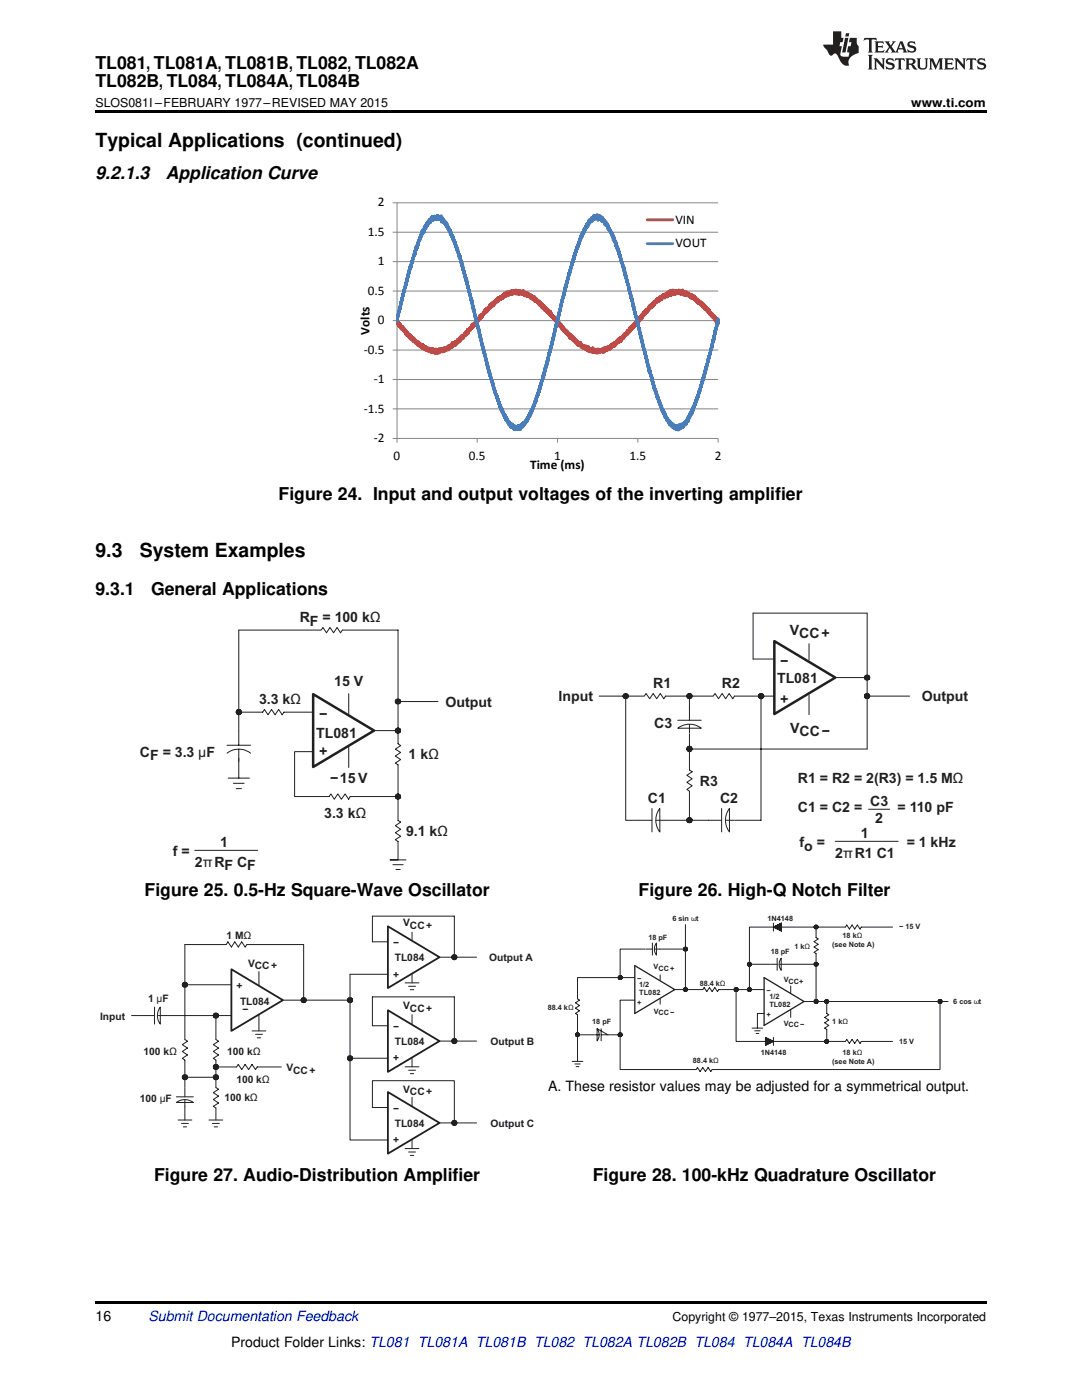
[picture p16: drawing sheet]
<svg xmlns="http://www.w3.org/2000/svg" width="216mm" height="279mm" viewBox="0 0 216 279" stroke-linecap="round" stroke-linejoin="round" font-family="sans-serif">
<defs><g id="words">
<g font-size="3.9">
<text x="19" y="29.3">Typical Applications (continued)</text>
<text x="19" y="111.1">9.3</text>
<text x="27.9" y="111.1">System Examples</text>
</g>
<g font-size="3.5">
<text x="19" y="13.8">TL081, TL081A, TL081B, TL082, TL082A</text>
<text x="19" y="17.3">TL082B, TL084, TL084A, TL084B</text>
<text x="19" y="35.6">9.2.1.3</text>
<text x="33.1" y="35.6">Application Curve</text>
<text x="55.6" y="99.8">Figure 24. Input and output voltages of the inverting amplifier</text>
<text x="19" y="118.8">9.3.1</text>
<text x="30.1" y="118.8">General Applications</text>
<text x="28.9" y="178.7">Figure 25. 0.5-Hz Square-Wave Oscillator</text>
<text x="127.4" y="178.7">Figure 26. High-Q Notch Filter</text>
<text x="30.8" y="235.7">Figure 27. Audio-Distribution Amplifier</text>
<text x="118.3" y="235.7">Figure 28. 100-kHz Quadrature Oscillator</text>
</g>
<g font-size="2.8" fill="#221f1f">
<text x="59.8" y="124.1">RF = 100 kΩ</text>
<text x="157.4" y="131" transform="rotate(-180 157.4 131)">−</text>
<text x="157.6" y="126.7">VCC+</text>
<text x="66.7" y="136.9">15 V</text>
<text x="130.3" y="137.3">R1</text>
<text x="144.1" y="137.3">R2</text>
<text x="155" y="136.3">TL081</text>
<text x="51.7" y="140.5">3.3 kΩ</text>
<text x="65.3" y="141.6" transform="rotate(-180 65.3 141.6)">−</text>
<text x="88.9" y="141">Output</text>
<text x="111.5" y="139.9">Input</text>
<text x="157.4" y="138.4" transform="rotate(-180 157.4 138.4)">+</text>
<text x="183.9" y="139.9">Output</text>
<text x="63.1" y="147.4">TL081</text>
<text x="65.3" y="148.9" transform="rotate(-180 65.3 148.9)">+</text>
<text x="130.5" y="145.2">C3</text>
<text x="157.6" y="146.3">VCC−</text>
<text x="27.9" y="151">CF = 3.3 µF</text>
<text x="81.5" y="151.6">1 kΩ</text>
<text x="65.9" y="156.3">−15 V</text>
<text x="129.3" y="160.3">C1</text>
<text x="139.7" y="156.8">R3</text>
<text x="143.7" y="160.3">C2</text>
<text x="159.2" y="156.3">R1 = R2 = 2(R3) = 1.5 MΩ</text>
<text x="173.6" y="160.8">C3</text>
<text x="64.7" y="163.2">3.3 kΩ</text>
<text x="81" y="166.9">9.1 kΩ</text>
<text x="159.2" y="162.1">C1 = C2 =</text>
<text x="171.8" y="167.2">1</text>
<text x="174.7" y="164.3">2</text>
<text x="179.1" y="162.1">= 110 pF</text>
<text x="34.5" y="170.9">f =</text>
<text x="38.9" y="173">2πRF CF</text>
<text x="44" y="169">1</text>
<text x="159.6" y="169.1">fo =</text>
<text x="166.7" y="171.2">2πR1 C1</text>
<text x="180.9" y="169.1">= 1 kHz</text>
</g>
<g font-size="2.8">
<text x="109.4" y="217.8">A. These resistor values may be adjusted for a symmetrical output.</text>
<text x="19" y="263.6">16</text>
<text x="46.1" y="268.9">Product Folder Links: TL081 TL081A TL081B TL082 TL082A TL082B TL084 TL084A TL084B</text>
</g>
<text font-size="2.8" fill="#0000c8" x="29.6" y="263.6">Submit Documentation Feedback</text>
<g font-size="2.6">
<text x="75.4" y="41.2">2</text>
<text x="73.4" y="47.1">1.5</text>
<text x="134.8" y="44.6">VIN</text>
<text x="75.4" y="53">1</text>
<text x="134.8" y="49.4">VOUT</text>
<text x="73.4" y="58.9">0.5</text>
<text x="75.4" y="64.7">0</text>
<text x="72.6" y="70.6">-0.5</text>
<text x="73.8" y="66.8" transform="rotate(-90 73.8 66.8)">Volts</text>
<text x="74.6" y="76.5">-1</text>
<text x="72.6" y="82.4">-1.5</text>
<text x="74.6" y="88.3">-2</text>
<text x="78.5" y="91.7">0</text>
<text x="93.6" y="91.7">0.5</text>
<text x="105.8" y="93.6">Time (ms)</text>
<text x="110.6" y="91.7">1</text>
<text x="125.6" y="91.7">1.5</text>
<text x="142.7" y="91.7">2</text>
</g>
<g font-size="2.5">
<text x="19" y="21.4">SLOS081I –FEBRUARY 1977–REVISED MAY 2015</text>
<text x="181.8" y="21.4">www.ti.com</text>
<text x="134.2" y="263.6">Copyright © 1977–2015, Texas Instruments Incorporated</text>
</g>
<g font-size="2" fill="#221f1f">
<text x="80.4" y="184.9">VCC+</text>
<text x="45.2" y="187.4">1 MΩ</text>
<text x="78.8" y="191.8">TL084</text>
<text x="79.6" y="187.5" transform="rotate(-180 79.6 187.5)">−</text>
<text x="97.6" y="191.8">Output A</text>
<text x="48.4" y="196.1" transform="rotate(-180 48.4 196.1)">+</text>
<text x="49.5" y="192.9">VCC+</text>
<text x="79.6" y="193.7" transform="rotate(-180 79.6 193.7)">+</text>
<text x="20" y="203.5">Input</text>
<text x="29.5" y="199.9">1 µF</text>
<text x="47.9" y="200.5">TL084</text>
<text x="48.4" y="202.3">−</text>
<text x="80.4" y="201.4">VCC+</text>
<text x="78.8" y="208.6">TL084</text>
<text x="79.6" y="204.2" transform="rotate(-180 79.6 204.2)">−</text>
<text x="97.9" y="208.6">Output B</text>
<text x="28.6" y="210.5">100 kΩ</text>
<text x="45.3" y="210.5">100 kΩ</text>
<text x="57.1" y="213.8">VCC+</text>
<text x="79.6" y="210.4" transform="rotate(-180 79.6 210.4)">+</text>
<text x="27.9" y="219.9">100 µF</text>
<text x="44.8" y="219.7">100 kΩ</text>
<text x="47.2" y="216.1">100 kΩ</text>
<text x="79.6" y="220.6" transform="rotate(-180 79.6 220.6)">−</text>
<text x="80.4" y="218.1">VCC+</text>
<text x="78.8" y="224.9">TL084</text>
<text x="79.6" y="226.8" transform="rotate(-180 79.6 226.8)">+</text>
<text x="97.9" y="224.9">Output C</text>
</g>
<g font-size="1.5" fill="#221f1f">
<text x="134.2" y="183.7">6 sin ωt</text>
<text x="153.1" y="183.7">1N4148</text>
<text x="179.4" y="185.5">− 15 V</text>
<text x="129.4" y="187.6">18 pF</text>
<text x="153.8" y="190.3">18 pF</text>
<text x="158.5" y="189.3">1 kΩ</text>
<text x="166" y="189">(see Note A)</text>
<text x="168.1" y="187.2">18 kΩ</text>
<text x="127.5" y="197">1/2</text>
<text x="128" y="194.7" transform="rotate(-180 128 194.7)">−</text>
<text x="130.4" y="193.4">VCC+</text>
<text x="139.6" y="196.7">88.4 kΩ</text>
<text x="153.8" y="197.1" transform="rotate(-180 153.8 197.1)">−</text>
<text x="156.4" y="196">VCC+</text>
<text x="109.3" y="201.5">88.4 kΩ</text>
<text x="127.6" y="198.6">TL082</text>
<text x="128" y="199.6" transform="rotate(-180 128 199.6)">+</text>
<text x="130.4" y="202.3">VCC−</text>
<text x="153.5" y="199.3">1/2</text>
<text x="153.5" y="200.9">TL082</text>
<text x="153.8" y="201.9" transform="rotate(-180 153.8 201.9)">+</text>
<text x="190.2" y="200.4">6 cos ωt</text>
<text x="118.2" y="204.4">18 pF</text>
<text x="156.4" y="204.7">VCC−</text>
<text x="166.1" y="204.4">1 kΩ</text>
<text x="179.4" y="208.4">15 V</text>
<text x="138.3" y="212.1">88.4 kΩ</text>
<text x="151.8" y="210.5">1N4148</text>
<text x="166" y="212.3">(see Note A)</text>
<text x="168.1" y="210.5">18 kΩ</text>
</g>
</g></defs>
<path d="M19.1 259.7h177.8v.5h-177.8z" fill="#000"/>
<g fill="none" stroke="#221f1f" stroke-width=".2">
<path d="M36.4 196.5h9.8M36.4 196.6h1M36.4 196.4h1M36.4 196.7h1M36.5 196.8h.9M36.5 196.3h.9M36.5 196.9h.8M36.5 196.2h.8M36.6 196.9h.6M36.6 196.1h.6M51.7 193.9v2.8M56.1 199.6h14.3"/>
<path d="M60.1 199.7h1M60.1 199.5h1M60.1 199.8h1M60.1 199.4h1M60.2 199.9h.8M60.2 199.4h.8M60.2 200h.8M60.2 199.3h.8M60.3 199.2h.6M60.6 199.6v-11.1h-11.3l-.4 .5-.7-1-.7 1-.6-1-.7 1-.7-1-.4 .5h-8.2v19l.5 .3-1 .7 1 .7-1 .6 1 .7-1 .7 .5 .4v6.5M69.3 199.7h1.1M69.3 199.5h1.1"/>
<path d="M69.4 199.8h1M69.4 199.4h1M69.4 199.9h.9M69.4 199.4h.9M69.5 200h.7M69.5 199.3h.7M69.6 199.2h.5M77.4 194.4h-7.6v33.1h7.6M77.4 188h-3.1v-5.2h16.4v8.2M80.8 196.2h2.8M81.5 196.8h1.4M81.9 197.5h.7"/>
<path d="M82.2 186v1.6M82.2 194.4v1.8M87.7 191h7.4M90.2 191.1h1M90.2 190.9h1M90.2 191.2h1M90.2 191.3h.9M90.2 190.8h.9M90.3 191.4h.7M90.3 190.7h.7M90.4 191.5h.5M90.4 190.6h.5"/>
<path d="M26.3 202.7h4.1M31.4 202.7h14.8M36.4 215h7.2M36.4 215.1h1M36.4 214.9h1M36.4 215.2h1M36.4 214.8h1M36.5 215.2h.9M36.5 214.7h.9M36.5 215.3h.8M36.5 214.6h.8M36.6 215.4h.6"/>
<path d="M36.6 214.6h.6M36.9 219.1v4.4M42.6 212.9h4.6l.3-.5 .7 1.1 .7-1.1 .7 1.1 .7-1.1 .7 1.1 .3-.6h4.8M42.6 202.8h1M42.6 202.6h1M42.6 215.1h1M42.6 214.9h1M42.6 213h1M42.6 212.8h1M42.6 202.5h1M42.6 215.2h1M42.6 214.8h1"/>
<path d="M42.6 213.1h1M42.6 202.9h.9M42.6 202.4h.9M42.6 215.2h.9M42.6 214.7h.9M42.6 213.2h.9M42.6 212.7h.9M42.7 203h.8M42.7 202.3h.8M42.7 215.3h.8M42.7 214.6h.8M42.7 213.3h.8"/>
<path d="M42.7 212.6h.8M42.8 203.1h.6M42.8 202.3h.6M42.8 215.4h.6M42.8 214.6h.6M42.8 213.4h.6M42.8 212.5h.6M43.1 202.7v4.8l.5 .3-1 .7 1 .7-1 .6 1 .7-1 .7 .5 .4v5.4l.5 .4-1 .7 1 .7-1 .6 1 .7-1 .7 .5 .3v2.4M50.3 205.7h2.7M51 206.4h1.3M51.3 207.1h.7M51.7 202.5v3.2"/>
<path d="M60.3 200h.6M69.3 211.2h8.1M69.3 211.3h1.1M69.3 211.1h1.1M69.4 211.4h1M69.4 211h1M69.4 211.4h.9M69.4 210.9h.9M69.5 211.5h.7M69.5 210.8h.7M69.6 200h.5M69.6 211.6h.5"/>
<path d="M69.6 210.8h.5M77.4 204.7h-3.1v-5.7h16.4v8.8M80.8 212.9h2.8M81.5 213.6h1.4M81.9 214.3h.7M82.2 202.5v1.9M82.2 211.2v1.7M82.2 219v1.7M87.7 207.8h7.4M90.2 207.9h1M90.2 207.7h1M90.2 207.6h1"/>
<path d="M90.2 208h.9M90.2 207.5h.9M90.3 208.1h.7M90.3 207.4h.7M90.4 208.2h.5M90.4 207.4h.5M35.5 223.5h2.8M36.2 224.2h1.4M36.6 224.9h.6M41.7 223.5h2.7M42.4 224.2h1.4M42.7 224.9h.7"/>
<path d="M77.4 221h-3.1v-5.3h16.4v8.4M80.8 229.2h2.8M81.5 229.9h1.4M81.9 230.6h.7M82.2 227.5v1.7M87.7 224.1h7.4M90.2 224.2h1M90.2 224h1M90.2 224.3h1M90.2 223.9h1M90.2 224.4h.9M90.2 223.8h.9"/>
<path d="M90.3 224.5h.7M90.3 223.7h.7M90.4 224.5h.5M90.4 223.7h.5"/>
<circle cx="36.9" cy="196.5" r=".51"/>
<circle cx="60.6" cy="199.6" r=".51"/>
<circle cx="69.8" cy="199.6" r=".51"/>
<circle cx="90.7" cy="191" r=".51"/>
<circle cx="36.9" cy="215" r=".51"/>
<circle cx="43.1" cy="212.9" r=".51"/>
<circle cx="43.1" cy="215" r=".51"/>
<circle cx="43.1" cy="202.7" r=".51"/>
<circle cx="69.8" cy="211.2" r=".51"/>
<circle cx="90.7" cy="207.8" r=".51"/>
<circle cx="90.7" cy="224.1" r=".51"/>
</g>
<path d="M29.1 200.9h3.6v3.5h-3.6z" fill-rule="evenodd" fill="#fff"/>
<path d="M29 202.7h1.8M30.8 201v3.4M31.4 202.7h1.3M32 201v3.4a2.79 2.79 0 0 1 0-3.4z" fill="none" stroke="#221f1f" stroke-width=".2"/>
<path d="M35.2 217.1h3.5v3.7h-3.5z" fill-rule="evenodd" fill="#fff"/>
<g fill="none" stroke="#221f1f" stroke-width=".2">
<path d="M123.3 195.2h.8M123.3 195h.8M123.3 195.1h.8M123.4 195.2h.7M123.4 195h.7M123.4 195.3h.7M123.4 194.9h.7M123.4 195.4h.6M123.4 194.8h.6M123.5 195.4h.5M123.5 194.8h.5M126.7 195.1h-11.5v4.2l.4 .3-.8 .5 .8 .6-.8 .5 .8 .5-.8 .6 .4 .2v9.3"/>
<path d="M126.7 199.6h-3v13.8h15.2l.3-.3 .5 .7 .5-.7 .6 .7 .5-.7 .5 .7 .3-.4h45.5M129.9 189.4h-6.2v5.7M130.7 189.4h6.5M131.7 194.6v1M131.7 199.3v1.1M134.6 197.5h5.6l.3-.4 .5 .8 .6-.8 .5 .8 .5-.8 .6 .8 .2-.4h9.1M136.4 197.5h.8M136.4 197.4h.8M136.4 189.5h.8M136.4 189.3h.8M136.4 197.6h.7M136.4 197.3h.7"/>
<path d="M136.4 189.5h.7M136.4 189.3h.7M136.4 197.7h.7M136.4 189.6h.7M136.4 189.2h.7M136.5 197.8h.6M136.5 197.2h.6M136.5 189.7h.6M136.5 189.1h.6M136.6 197.8h.4M136.6 197.2h.4M136.6 189.7h.4"/>
<path d="M136.6 189.1h.4M136.8 184.5v13M146.5 197.5h.8M146.5 197.4h.8M146.5 197.6h.8M146.5 197.3h.8M146.5 197.7h.7M146.5 197.3h.7M146.6 197.8h.6M146.6 197.2h.6M146.7 197.8h.4M146.7 197.2h.4"/>
<path d="M146.9 197.5v10.3h21.8l.3-.4 .5 .8 .5-.8 .5 .8 .6-.8 .5 .8 .3-.4h6.2M149.1 192.4h5.8M149.1 197.5h.8M149.1 197.4h.8M149.1 192.5h.8M149.1 192.4h.8M149.2 197.6h.7M149.2 197.3h.7M149.2 192.6h.7M149.2 192.3h.7M149.2 197.7h.7M149.2 192.2h.7"/>
<path d="M149.2 197.8h.6M149.2 197.2h.6M149.2 192.7h.6M149.2 192.2h.6M149.3 197.8h.5M149.3 197.2h.5M149.3 192.8h.5M149.3 192.1h.5M154.3 184.2v1.6M154.3 185h1.6M154.3 185l1.6-.8v1.6zM154.5 184.9h1.4"/>
<path d="M154.5 185.1h1.4M154.6 184.9h1.3M154.6 185.1h1.3M154.7 184.8h1.2M154.7 185.2h1.2M154.9 184.8h1M154.9 185.3h1M155 184.7h.9M155 185.3h.9M155.1 184.6h.8M155.1 185.4h.8M155.3 184.5h.6"/>
<path d="M155.3 185.5h.6M155.4 184.5h.5M155.4 185.5h.5M155.5 184.4h.4M155.5 185.6h.4M155.7 192.4h7.6M155.7 184.3h.2M155.7 185.7h.2M155.8 184.3h.1M155.8 185.7h.1M157.8 196.8v1.5M160.4 199.9h28.8"/>
<path d="M162.4 184.9h.8M162.4 185.1h.8M162.4 185h.9M162.4 192.5h.8M162.4 192.4h.8M162.4 199.9h.8M162.4 199.8h.8M162.5 184.9h.7M162.5 185.1h.7M162.5 192.6h.7M162.5 192.3h.7M162.5 199.7h.7"/>
<path d="M162.5 184.8h.7M162.5 185.2h.7M162.5 192.2h.7M162.5 184.8h.6M162.5 185.3h.6M162.5 192.7h.6M162.5 192.2h.6M162.5 199.6h.6M162.6 184.7h.5M162.6 185.3h.5M162.6 192.8h.5M162.6 192.1h.5"/>
<path d="M162.6 199.6h.5M162.8 185v2.1l.5 .3-.9 .5 .9 .6-.9 .5 .9 .5-.9 .6 .4 .2v9.6M164.6 199.9h.8M164.6 199.8h.8M164.6 199.7h.7M164.7 199.6h.6M164.8 199.6h.4M165 199.9v2.4l.4 .2-.8 .6 .8 .5-.8 .5 .8 .6-.8 .5 .4 .2v2.4M178.1 185h-6.2l-.3 .4-.5-.8-.6 .8-.5-.8-.5 .8-.5-.8-.3 .4h-19.2v12.5M187.2 199.9h.8M187.2 199.8h.8M187.2 199.7h.7"/>
<path d="M187.3 199.6h.6M187.4 199.6h.4M187.6 199.9v13.4M35.2 218.9h3.4M36.9 217v1.9M36.9 219.5v1.3M114.2 211.8h2.1M114.7 212.3h1.1M114.8 206.5h5M114.8 206.6h.8M114.8 206.4h.8M114.9 206.6h.7"/>
<path d="M114.9 206.4h.7M114.9 206.7h.7M114.9 206.3h.7M114.9 206.2h.6M114.9 206.8h.6M115 212.9h.5M115 206.8h.5M115 206.2h.5M120.5 206.5h3.6M123.3 206.6h.8M123.3 206.4h.8M123.4 206.6h.7"/>
<path d="M123.4 206.4h.7M123.4 206.7h.7M123.4 206.3h.7M123.4 206.2h.6M123.4 206.8h.6M123.5 206.8h.5M123.5 206.2h.5M150.1 205.2h2.1M150.6 205.7h1.1M150.9 206.2h.5M152.5 202.3h-1.4v2.9M152.7 208.6h.2"/>
<path d="M152.7 208.5h.3M152.7 208.4h.4M152.7 208.4h.6M152.7 208.3h.7M152.7 208.2h.8M152.7 208.2h1M152.7 208.1h1.1M152.7 208h1.2M152.7 208h1.4M152.7 207.9h1.5M152.7 207.1h.2M152.7 207.2h.3"/>
<path d="M152.7 207.2h.4M152.7 207.3h.6M152.7 207.4h.7M152.7 207.4h.8M152.7 207.5h1M152.7 207.6h1.1M152.7 207.6h1.2M152.7 207.7h1.4M152.7 207.8h1.5M152.7 207.8h1.6M152.7 207l1.6 .8-1.6 .8zM154.3 207v1.6"/>
<path d="M157.8 201.5v1.6M162.5 200h.7M162.5 200.1h.7M162.5 200.1h.6M162.6 200.2h.5M164.6 207.8h.8M164.6 207.9h.8M164.6 208h.7M164.6 207.7h.7M164.6 200h.7M164.6 207.6h.7M164.6 200.1h.7"/>
<path d="M164.7 208.1h.6M164.7 207.6h.6M164.7 200.1h.6M164.8 208.2h.4M164.8 207.5h.4M164.8 200.2h.4M187.2 200h.7M187.2 200.1h.7M187.3 200.1h.6M187.4 200.2h.4M35.2 220a2.79 2.79 0 0 1 3.4 0z"/>
<circle cx="123.7" cy="195.1" r=".39"/>
<circle cx="136.8" cy="197.5" r=".39"/>
<circle cx="136.8" cy="189.4" r=".39"/>
<circle cx="146.9" cy="197.5" r=".39"/>
<circle cx="149.5" cy="192.4" r=".39"/>
<circle cx="149.5" cy="197.5" r=".39"/>
<circle cx="162.8" cy="192.4" r=".4"/>
<circle cx="162.8" cy="185" r=".4"/>
<circle cx="162.8" cy="199.9" r=".4"/>
<circle cx="165" cy="199.9" r=".39"/>
<circle cx="187.6" cy="199.9" r=".39"/>
<circle cx="115.2" cy="206.5" r=".39"/>
<circle cx="123.7" cy="206.5" r=".39"/>
<circle cx="165" cy="207.8" r=".39"/>
</g>
<path d="M46.2 193.4l10.3 6.2-10.3 6.1zM77.4 184.9l10.3 6.1-10.3 6.2zM77.4 217.9l10.3 6.2-10.3 6.1zM77.4 201.6l10.3 6.2-10.3 6.1z" fill="none" stroke="#221f1f" stroke-width=".36"/>
<path d="M126.7 192.7v9.6M152.5 195.1v9.6" fill="none" stroke="#221f1f" stroke-width=".26"/>
<path d="M128.9 188.1h2.6v2.5h-2.6z" fill-rule="evenodd" fill="#fff"/>
<path d="M128.8 189.4h1.4M130.2 188.2v2.4M130.6 189.4h.9M131 188.2v2.4a1.99 1.99 0 0 1 0-2.4z" fill="none" stroke="#221f1f" stroke-width=".2"/>
<path d="M118.6 205.2h2.7v2.5h-2.7z" fill-rule="evenodd" fill="#fff"/>
<path d="M118.6 206.5h.9M119.1 205.3a1.99 1.99 0 0 1 0 2.4zM119.1 205.3l2.2 1.2zM120 206.5h1.3M120 205.3v2.4" fill="none" stroke="#221f1f" stroke-width=".2"/>
<path d="M153.8 191.2h2.6v2.5h-2.6z" fill-rule="evenodd" fill="#fff"/>
<g fill="none" stroke="#221f1f" stroke-width=".2">
<path d="M69.6 138.4v4.2M78.9 139.9h1M79 139.7h.9M79.1 139.6h.7M45.5 155.3h4.3M46.6 156.3h2.1M47.1 142.1h5.3l.4-.5 .7 1 .7-1 .7 1 .7-1 .7 1 .4-.5h5.8M47.1 157.4h1.1M47.1 142.3h1.1M47.1 142h1.1M47.2 142.4h.9M47.2 141.8h.9"/>
<path d="M47.3 142.5h.7M47.3 141.7h.7M47.6 148.9v-23.2h16.5l.3-.5 .7 1.1 .7-1.1 .8 1.1 .7-1.1 .6 1.1 .4-.6h11.1v22.7l.5 .4-1 .7 1 .7-1 .7 1 .7-1 .7 .5 .3v11.1l.5 .4-1 .7 1 .7-1 .7 1 .7-1 .7 .5 .3v3.7M47.6 150v5.3M62.5 150h-3.7v9h6.9l.3-.6 .7 1.1 .7-1.1 .7 1.1 .8-1.1 .7 1.1 .3-.5h10M69.6 148.9v4.3M74.6 145.8h5.3M78.9 159.1h1M78.9 158.8h1M78.9 145.9h1M78.9 145.7h1M78.9 140h8.5"/>
<path d="M78.9 140.1h1M79 159.2h.9M79 158.7h.9M79 146.1h.9M79 145.5h.9M79 140.2h.9M79.1 159.4h.7M79.1 158.6h.7M79.1 146.2h.7M79.1 145.4h.7M79.1 140.4h.7M153.7 192.4h1.4"/>
<path d="M155.1 191.2v2.5M155.5 192.4h.9M155.9 191.2v2.5a1.99 1.99 0 0 1 0-2.5z"/>
<circle cx="79.4" cy="140" r=".52"/>
<circle cx="47.6" cy="142.1" r=".52"/>
<circle cx="79.4" cy="145.8" r=".52"/>
<circle cx="79.4" cy="159" r=".52"/>
</g>
<path d="M126.7 192.7l7.9 4.8-7.9 4.8M152.5 195.1l7.9 4.8-7.9 4.8" fill="none" stroke="#221f1f" stroke-width=".26"/>
<path d="M45.3 146.2h4.7v5.1h-4.7z" fill-rule="evenodd" fill="#fff"/>
<g fill="none" stroke="#221f1f" stroke-width=".2">
<path d="M119.6 138.9h9l.3-.5 .7 1 .7-1 .7 1 .8-1 .7 1 .3-.5h9.5l.4-.5 .7 1 .7-1 .7 1 .7-1 .7 1 .4-.5h7.9M124.3 138.9h1.1M124.4 139.1h1M124.4 138.8h1M124.4 139.2h.9M124.4 138.6h.9M124.5 139.3h.7M124.5 138.5h.7M124.9 138.9v24.8h4.2M137.1 138.9h1M137.1 139.1h1M137.1 138.8h1"/>
<path d="M137.1 139.2h.9M137.1 138.6h.9M137.2 139.3h.7M137.2 138.5h.7M137.6 138.9v4.2M151.3 139.1h1.1M151.3 138.8h1.1M151.4 139.2h.9M151.4 138.6h.9M151.5 139.3h.7M151.5 138.5h.7M151.9 138.9v24.8h-7.5"/>
<path d="M154.5 131.5h-4.2v-9.1h22.7v27.1h-35.9M161.4 128.5v3.2M161.4 138.7v3.9M166.7 135.2h6.9M172.5 138.9h9M172.5 139.1h1.1M172.5 138.8h1.1M172.5 135.4h1.1M172.5 135.1h1.1M172.6 139.2h.9M172.6 138.6h.9M172.6 135.5h.9"/>
<path d="M172.6 135h.9M172.7 139.3h.7M172.7 138.5h.7M172.7 135.6h.7M172.7 134.8h.7M45.3 150.3a3.8 3.8 0 0 1 4.7 0M45.3 148.7h4.7M47.6 146.1v2.6M47.6 149.5v2.5M137.1 149.6h1M137.1 149.3h1M137.1 149.7h.9"/>
<path d="M137.1 149.2h.9M137.2 149.9h.7M137.2 149.1h.7M137.6 144.2v9.5l.5 .3-1 .7 1 .7-1 .7 1 .7-1 .7 .5 .4v5.8M38.9 169.7h12.5M77.8 171.6h3.2zM77.8 171.6h1.6zM78.4 172.6h2M79 173.5h.9M130.2 163.7h13.2M137.1 163.8h1M137.1 163.6h1"/>
<path d="M137.1 163.9h.9M137.1 163.4h.9M137.2 164.1h.7M137.2 163.3h.7"/>
<circle cx="124.9" cy="138.9" r=".52"/>
<circle cx="137.6" cy="138.9" r=".52"/>
<circle cx="151.9" cy="138.9" r=".52"/>
<circle cx="173" cy="138.9" r=".52"/>
<circle cx="173" cy="135.2" r=".52"/>
<circle cx="137.6" cy="149.5" r=".53"/>
<circle cx="137.6" cy="163.7" r=".52"/>
</g>
<path d="M62.5 138.5l12.1 7.3-12.1 7.3z" fill="none" stroke="#221f1f" stroke-width=".5"/>
<path d="M135.2 141.3h4.8v5h-4.8z" fill-rule="evenodd" fill="#fff"/>
<path d="M135.2 145.3a3.9 3.9 0 0 1 4.7 0zM135.3 143.7h4.6M137.6 141.2v2.5M137.6 144.5v1.8" fill="none" stroke="#221f1f" stroke-width=".2"/>
<path d="M127.6 161.2h5.1v4.9h-5.1z" fill-rule="evenodd" fill="#fff"/>
<path d="M127.5 163.7h2.6M130.1 161.4v4.6M130.9 163.7h1.8M131.7 161.3v4.7a3.8 3.8 0 0 1 0-4.7z" fill="none" stroke="#221f1f" stroke-width=".2"/>
<path d="M141.5 161.2h5.1v4.9h-5.1z" fill-rule="evenodd" fill="#fff"/>
<path d="M141.4 163.7h2.6M144 161.4v4.6M144.8 163.7h1.8M145.6 161.3v4.7a3.9 3.9 0 0 1 0-4.7zM166.7 167.9h12.5M173.3 161.5h4.2" fill="none" stroke="#221f1f" stroke-width=".2"/>
<path d="M154.5 127.9l12.2 7.3-12.2 7.3z" fill="none" stroke="#221f1f" stroke-width=".5"/>
<g fill="none" stroke="#868686" stroke-width=".2">
<path d="M78.4 58.1h64.9M78.4 52.2h64.9M78.4 46.3h64.9M78.4 40.5h64.9M79.2 40.5v47.8M78.4 75.7h64.9M78.4 69.9h64.9M78.4 64h64.9M78.4 81.6h64.9M78.4 87.5h64.9v.8M95.2 87.5v.8M111.2 87.5v.8"/>
<path d="M127.3 87.5v.8"/>
</g>
<g fill="none" stroke="#be4b48" stroke-width=".57">
<path d="M100.5 58.7v.6l-.1-.5-.1 .7-.1-.6v.7l-.1-.6-.1 .6-.1-.4v.5l-.1-.5v.5l-.1-.3v.5v-.5l-.1 .5-.1-.4v.5v-.5v.6l-.1-.7-.1 .7-.1-.5v.6l-.1-.5v.6l-.1-.6v.7l-.1-.5v.4l-.1-.3v.6l-.1-.4v.5v-.5l-.1 .4v-.3v.6l-.1-.7-.1 .8v-.6v.4l-.1-.4v.4v-.5l-.1 .9v-.5l-.1 .5v-.6v.4l-.1-.3v.7l-.1-.7-.2 .9v-.8v.7l-.1-.5v.6v-.3l-.2 .6v-.4l-.1 .5-.1-.5v.7v-.7l-.1 .7v-.7l-.1 .8v-.4v.3v-.5l-.1 .6v-.6l-.1 .6v-.4l-.1 .5v-.5v.5v-.2l-.1 .4v-.4l-.1 .5v-.4v.5l-.1-.2v.3v-.3l-.2 .4M104.7 59l.1-.4 .1 .3v-.3v.3v-.5l.1 .4v-.5v.7v-.4l.1 .6v-.5l.1 .3v-.4l.1 .3v-.3v.4v-.6l.1 .8 .1-.5v.5l.1-.4v.4l.1-.5v.6v-.5v.6l.1-.5 .1 .6v-.7v.6l.1-.5v.7v-.6v.5l.1-.3 .1 .3v-.5l.1 .7 .1-.5v.7v-.7l.2 .7 .1-.6v.8v-.8l.1 .8v-.6l.1 .7v-.7l.1 .6v-.5l.1 .6 .1-.5 .1 .7v-.4v.4l.1-.4 .1 .7v-.6l.1 .6v-.5v.7l.1-.7v.7l.1-.6v.6l.1-.5v.6v-.6l.1 .6v-.4v.4l.1-.4v.9l.1-.8v.6v-.5l.1 .5v-.5l.1 .6 .1-.4v.6v-.6l.1 .9 .1-.7v.8l.1-.7v.4l.1-.3v.7v-.6l.1 .5v-.4M104.8 58.9l-.1 .1v-.8v.5v-.3l-.1 .4v-.6v.7v-.5l-.1 .4v-.8l-.1 .6v-.4v.5v-.6l-.1 .6v-.6v.7l-.2-.7v.6v-.6l-.2 .6-.1-.6-.1 .6v-.7v.6l-.1-.5v.5l-.1-.5v.7l-.1-.8v.7v-.7l-.1 .6v-.5l-.1 .3v-.4v.6l-.1-.6v.7l-.1-.7-.1 .6v-.7v.8v-.7l-.1 .6v-.6l-.1 .6v-.5v.5v-.5l-.1 .5v-.4v.4v-.4l-.1 .4-.1-.4v.4v-.5l-.1 .6v-.7l-.2 .8v-.7l-.1 .7-.1-.7-.1 .7v-.5v.5l-.1-.5-.1 .4v-.5v.5v-.3l-.1 .4v-.5v.6v-.6l-.1 .7v-.7v.6l-.1-.5v.5l-.1-.3v.4v-.8l-.1 .8-.1-.4v.4v-.4l-.1 .6v-.5l-.1 .3v-.6l-.1 .9v-.7l-.2 .7v-.6v.3M129.1 43.9h5.1M134.5 58.2l.1 .4 .1-.6v.8l.1-.8v.7v-.7l.1 .6v-.6l.1 .6 .1-.5v.5v-.5v.3l.1-.4 .1 .6v-.6v.6l.1-.5v.5l.1-.7v.7v-.5l.1 .5v-.5l.1 .3v-.4v.7l.1-.6v.6l.2-.7v.6l.1-.4v.5l.1-.8 .1 .9v-.7l.2 .6v-.6v.8v-.7l.1 .7v-.7l.1 .7v-.7v.7l.1-.6 .1 .6 .1-.7v.6v-.4l.1 .4v-.4l.1 .6v-.4l.1 .4v-.4l.1 .4v-.6l.1 .6v-.3l.1 .5v-.5v.5v-.5l.1 .6 .1-.5v.7v-.5l.1 .4v-.6l.1 .6 .1-.6 .1 .8v-.6l.1 .6v-.4l.1 .4v-.6l.1 .6 .1-.4 .1 .5v-.4v.7l.1-.6v.3v-.2v.2v-.1M134.5 58.4v-.4v.7v-.6l-.1 .6v-.6l-.1 .5v-.7v.7v-.4l-.1 .6v-.7l-.2 .7v-.8v.9l-.1-.9-.1 1-.1-1v.8l-.1-.5v.6l-.1-.6-.1 .6v-.7l-.1 1-.1-.9v.9l-.1-.8v.9v-.6v.3l-.1-.4v.4v-.4l-.1 .6v-.6l-.1 .6v-.5v.5v-.5v.5l-.1-.4v.5v-.5v.7l-.2-.8-.1 .6v-.5l-.1 .6-.1-.5-.1 .8-.1-.7v.9v-.6v.4v-.4v.4l-.1-.4-.1 .4v-.4l-.1 .7v-.8l-.2 .9v-.6v.6l-.1-.6-.1 .6v-.6l-.1 .7-.1-.6v.7l-.1-.6v.6l-.1-.4v.4v-.2l-.1 .2v-.2l-.1 .6-.1-.6-.1 .7-.1-.6-.1 1v-.6M138.8 59.7v-.2l.2 .7v-.5v.6l.1-.7 .2 1v-.7l.1 .7v-.6l.1 .6 .1-.5v.5v-.5l.1 .6v-.6v.7l.1-.6 .1 .7 .1-.6 .1 1 .1-.7 .1 .6v-.6l.2 .8v-.6v.8l.1-.6v.7l.1-.7v.6l.1-.6v.7l.1-.5 .1 .8v-.5l.2 .6v-.5v.6l.1-.6 .1 .7v-.4l.1 .5v-.5v.5v-.5l.1 .9 .1-.6 .1 .7 .1-.5v.5l.1-.5v.8l.1-.6v.7l.1-.6v.7l.1-.5 .1 .5v-.5v.6l.1-.5v.7v-.7l.1 .9 .1-.7v.8v-.6l.2 .8v-.8v.7v-.5v.6v-.7l.1 .8 .1-.6M79.2 64.2v-.1v.5l.1-.4 .1 .5v-.6v.7v-.6l.2 .8v-.6v.6l.1-.4v.5l.1-.5v.7l.1-.6v.8l.1-.6 .1 .8 .1-.6 .1 .6 .1-.3v.3v-.4v.4v-.4v.7l.1-.5 .1 .7 .1-.6v.6l.1-.6 .1 1 .1-.6v.8v-.7l.1 .8 .1-.7v.7l.1-.6 .2 .8 .1-.4v.6v-.5l.1 .5 .1-.5v.8v-.8l.1 .8 .1-.7 .1 .8v-.6l.1 .8 .1-.5 .1 .5v-.5l.1 .7v-.7l.1 .8v-.6l.1 .6 .1-.6v.7v-.4l.1 .5 .1-.4v.6v-.6l.2 .7 .1-.6v.7v-.4l.1 .5v-.6v.6v-.3l.1 .2M83.5 68.6v.2v-.4v.6l.1-.8v.8v-.6v.6l.1-.3 .1 .3v-.4v.4l.1-.4 .1 .8v-.7v.6l.1-.5v.3l.1-.3 .1 .7v-.7v.8v-.8l.2 .8v-.6v.6v-.6l.1 .6v-.5v.5l.1-.5v.5l.1-.5v.6l.1-.4 .1 .7v-.7l.1 .4v-.4v.4v-.4l.1 .4 .1-.3v.5v-.4l.1 .6v-.6l.1 .5 .1-.5v.6l.1-.6v.7v-.6l.2 .6 .1-.6v.7l.1-.6v.6l.1-.6v.6v-.8l.1 .8v-.6l.2 .5v-.6v.6v-.5v.6v-.4l.1 .4 .1-.4v.5v-.7l.1 .9 .1-1 .1 .8v-.5v.4l.1-.4 .1 .4v-.6v.7l.1-.5v.7v-.9v.5l.1-.5v.6v-.4l.1 .4 .1-.7 .1 .8v-.8v.4M92 67.4v.3l-.1-.4-.1 .8v-.7l-.1 .7v-.5l-.1 .5-.1-.5v.5v-.5l-.1 .7v-.6v.7l-.1-.7-.1 .9-.1-.5-.1 .5v-.5v.8v-.7l-.1 .6v-.6l-.1 .6v-.6l-.1 .7v-.6v.5l-.1-.4-.1 .5v-.5v.5v-.5l-.1 .6-.1-.4v.7l-.1-1v1v-.6l-.1 .7-.1-.6-.2 .7v-.6v.6l-.1-.5v.6l-.1-.7-.1 1-.1-.9v.7l-.1-.4v.4v-.4l-.2 .6v-.6v.6l-.1-.5-.1 .6-.1-.6-.1 .7-.1-.7-.1 .8-.1-.7-.1 .7v-.6v.6v-.5l-.1 .5-.1-.5v.5v-.6l-.1 .6v-.6v.5v-.4l-.1 .4-.1-.4v.4v-.4l-.1 .6v-.4M96.2 62.9v.4v-.6l-.1 .6v-.6l-.1 .8-.1-.6-.1 .6v-.6v.7v-.7l-.1 .7v-.4l-.1 .5v-.5v.8l-.1-.5-.2 .7-.1-.5v.6l-.1-.6v.6v-.4l-.2 .8-.1-.5v.7v-.5l-.1 .5v-.5v.6l-.1-.4-.1 .4v-.4v.4v-.3v.4l-.1-.4-.2 .8v-.8v.7l-.1-.3-.1 .4v-.4l-.1 .8v-.6l-.1 .7v-.6v.6l-.1-.5-.2 .7v-.5v.7l-.1-.5v.7l-.1-.9v.7v-.5l-.2 .8v-.6v.6v-.6v.3l-.1-.2v.7v-.7l-.1 .7-.1-.3-.1 .3v-.3l-.1 .7-.1-.5v.7l-.1-.6-.1 .6v-.6l-.1 .6v-.5v.6l-.1-.5-.1 .6v-.7v.9v-.5v.1M109 62v-.4l.1 .5v-.6v.8l.1-.7 .1 .7 .1-.3v.6v-.7l.1 .7 .1-.5v.6v-.6l.1 .6v-.6l.1 .9v-.9v.8l.1-.7 .2 1.1v-.5l.1 .6 .1-.5 .1 .6 .1-.3v.4v-.4l.1 .5v-.4l.1 .6v-.6l.2 .8v-.5v.6v-.5l.1 .5v-.6l.2 1v-.7l.1 .8v-.6l.1 .7v-.5l.1 .6 .1-.5v.5v-.6l.1 .8 .1-.5v.7l.1-.6 .1 .7v-.7l.1 1 .1-.7 .1 .9 .1-.6 .1 .8v-.6v.7l.1-.6v.4l.1-.4 .2 .8v-.4v.6l.1-.7v.4v-.2v.3l.1-.3v.3v-.3l.1 .5v-.5v.7v-.6v.5l.1-.3v.2"/>
<path d="M113.3 66.6v-.3l.1 .5v-.5v.7v-.6l.2 .9v-.7v.9l.1-.7 .1 .6v-.6v.7v-.8l.1 .8 .1-.5 .1 .7 .1-.7 .2 1 .1-.7v.7l.1-.4v.4l.1-.4v.6l.1-.5v.6v-.6l.2 .7 .1-.4v.7v-.7l.1 .6v-.5l.1 .8v-.6v.5l.1-.5 .1 .6 .1-.6v.6v-.6l.2 .7v-.7l.1 1 .1-.6 .1 .7v-.6l.1 .6 .1-.5v.6l.1-.6v.6l.1-.5v.5l.1-.5v.6v-.5l.1 .4v-.5v.6v-.5v.5v-.5l.1 .5 .1-.5v.6v-.7v.6l.1-.5v.8l.1-.8 .2 .9v-.7v.7l.1-.9 .1 1.1v-.5M121.8 69.6l-.1-.5v.5v-.5l-.1 .5v-.5v.5l-.1-.5v.6v-.6v.5l-.1-.3v.4v-.6l-.1 .8v-.6v.6l-.1-.6-.1 .6-.1-.5v.6l-.1-.7v.7v-.6v.6l-.1-.5v.5l-.1-.4v.5v-.6l-.1 .5v-.5l-.1 .6v-.7v.9l-.1-.7-.1 .7v-.6v.4l-.1-.6v.7l-.1-.5v.5v-.5l-.1 .5-.1-.3v.3v-.5v.5v-.5l-.1 .4v-.4l-.1 .5-.1-.5v.6v-.6l-.1 .5v-.5v.4l-.1-.4-.1 .5v-.6v.8l-.1-.7v.7l-.1-.5v.5l-.1-.7-.1 .7-.1-.7-.1 .6v-.6l-.1 .6v-.6v.6l-.1-.6v.5v-.5l-.1 .5v-.6l-.1 .7v-.9l-.1 .9v-.8v.6l-.1-.6-.1 .7v-.6l-.1 .5v-.5l-.1 .6-.1-.7-.1 .7-.1-.8v.5M126 65.4v.2v-.5v.6v-.6v.8l-.1-.6-.1 .8v-.7l-.1 .6v-.6l-.1 .9v-.6l-.2 .7-.1-.4v.7v-.8l-.1 .8v-.6l-.1 .6v-.5v.6v-.6l-.2 .7v-.5v.5v-.5v.4l-.1-.2v.4l-.1-.4v.5l-.1-.5v.8l-.1-.5v.5l-.1-.5v.5v-.6v.8l-.1-.5-.1 .5v-.6l-.2 .9v-.6l-.1 .8v-.6l-.1 .7-.1-.8v.7v-.6v.5l-.1-.3v.4v-.4l-.1 .5v-.5v.5v-.7l-.2 .9-.1-.5-.1 .5v-.5v.7v-.5l-.2 .7v-.6l-.1 .7v-.5l-.1 .5-.1-.5v.7v-.5l-.1 .5-.1-.7-.1 .7v-.4l-.1 .4v-.5v.7v-.5l-.2 .6v-.6l-.1 .6-.1-.5v.7v-.6v.6v-.2M130.3 60.9v-.5l-.1 .9-.1-.6v.7v-.6l-.1 .6-.1-.6v.6l-.1-.5v.6v-.5l-.1 .6-.1-.7v.7v-.4l-.1 .5v-.5l-.1 .7v-.5l-.1 .7v-.6l-.1 .7v-.5v.6l-.1-.6-.2 .7v-.5l-.1 .8v-.6v.6l-.1-.6v.6l-.1-.6v.8l-.1-.7v.7l-.1-.3v.4v-.4v.4v-.4l-.1 .6-.1-.6v.9v-.8l-.1 .8v-.7l-.1 .6v-.6v.8l-.1-.7v.6v-.3l-.1 .4v-.4v.5l-.1-.5v.8v-.7l-.1 .8v-.5l-.1 .5-.1-.5v.5v-.5l-.2 .8-.1-.5-.1 .8v-.6l-.1 .6v-.5l-.1 .5v-.4v.4v-.3l-.1 .7-.1-.7-.1 .9-.1-.5v.6l-.1-.6v.7l-.1-.5-.1 .6v-.6v.6l-.1-.5v.5v-.2M143.1 64v-.3v.4v-.4v.6v-.3l.1 .4v-.5l.1 .8v-.6v.2"/>
</g>
<g fill="none" stroke="#4a7ebb" stroke-width=".57">
<path d="M83.5 48.6l-.1-.4-.1 1.2v-.6l-.1 .8v-.7l-.2 1v-.5l-.1 1.1v-.5l-.1 .5v-.4v.8l-.1-.8v.9l-.1-.3-.4 1.8v-.4l-.2 1.3v-.7l-.2 1v-.5l-.1 1.1v-.6l-.2 1.1v-.4v.8l-.1-.6v.9l-.1-.3-.1 1.1v-.4l-.1 .7v-.5l-.5 2.2v-.4l-.2 1.3v-.6l-.4 2.6-.1-.6v1l-.1-.4-.1 .9v-.6v.7v-.2l-.4 1.4v-.1v.7v-.6l-.1 .7v-.2M87.7 43.5v-.1l.1 .4v-.6v.6v-.4v.5l.1-.5v.5v-.5l.1 .5v-.9l.1 1.3 .1-.9 .1 .8v-.6v.7v-.8l.1 .8 .1-.3v.3l.1-.4v.6v-.5l.1 .6v-.5v.6l.1-.6v.6v-.5v.6l.1-.5v.6v-.6l.1 .7v-.5v.7v-.9l.1 1 .1-.6v.7v-.7l.1 .8v-.5l.1 .7v-.5l.1 .8 .1-.6v.7v-.4l.1 .5v-.5v.5v-.2l.1 .2v-.1v.6l.1-.7 .1 .9v-.7v.7l.1-.3v.7v-.5l.1 .5v-.4v.4l.1-.3v.6v-.6v.7v-.7l.1 .5v-.3v.8l.1-.6 .2 1.2v-.5v.4l.1-.3v.6l.1-.3 .1 1v-.6l.2 1.1v-.6v.7l.1-.6v.7v-.5l.3 1.6v-.5l.1 .7v-.6v.6v-.6v.6l.1-.5 .1 1.3 .1-.2M87.7 43.4v.2v-.3v.5l-.1-.6v.6l-.1-.6-.1 .4v-.6v.6l-.1-.6v.5l-.1-.5-.1 .9v-.7v.4v-.4v.4l-.1-.4-.1 .4v-.4l-.1 .6v-.6l-.1 .6-.1-.6v.6l-.1-.5-.1 .7-.1-.6-.1 .6v-.7v.6l-.1-.4v.6l-.1-.5-.1 .6v-.6v.9l-.2-.7v.7v-.6l-.2 .8v-.6l-.1 .8-.1-.7v.7v-.6l-.1 .7v-.5l-.2 1v-.8v.6v-.4l-.1 .6v-.6l-.2 1v-.7v1.1l-.1-.7-.1 .9-.1-.8v.8v-.6v.7v-.5l-.1 .6-.1-.7v1l-.1-.5v.7l-.1-.5-.3 1.3v-.6v.7v-.6v.6l-.1-.2-.1 .8v-.5v.4v-.4v.4v-.1M92 52.2v-.1v.4v-.5l.3 1.6v-.9v.9v-.6l.1 1v-.5l.1 .8v-.4l.3 1.1v-.3v.8v-.6l.1 .7v-.6v1l.1-.5v.7l.1-.6v.8v-.8l.1 1.4 .1-.3 .6 2.7v-.5v.8v-.4l.2 .9v-.5v.7l.1-.5 .2 2v-.6l.3 1.9 .1-.5 .1 1v-.3l.6 2.6v-.5l.1 1.2 .1-.3v.4v-.4v.4v-.4l.1 1v-.4l.4 2.1v-.5v.3M113.3 55.7v-.1l-.1 .3v-.3v.7v-.7v.7v-.3v.4v-.4l-.4 1.7v-.4v.8v-.4l-.7 2.6v-.3l-.1 1v-.4l-.6 2.9v-.6v.8l-.1-.3-.3 1.9v-.6l-.2 1.3v-.5l-.1 .8v-.4l-.2 1.5v-.6l-.1 .9v-.3l-.1 .9-.1-.4v.9l-.1-.6-.2 1.3v-.4l-.2 1.2v-.4v.7l-.1-.4-.4 2.1v-.3l-.2 1.1v-.3v.2M117.5 44.5l.1-.6v.8v-.6l.1 .4 .1-.7 .1 .5v-.6l.1 .5 .1-.8v.7l.1-.7 .1 .7 .1-.9 .1 .7v-1v.7l.1-.4v.6l.1-.8v.8l.1-.6v.4l.1-.4v.4v-.4l.1 .4v-.6l.1 .6v-.8l.2 1.2v-.8l.1 .4v-.6l.1 .8v-.9v1l.1-.7v.6l.1-.6v.7v-.9v.8l.1-.5 .1 .5v-.6l.1 .8 .1-.5v.7l.1-.8v.7l.1-.6v.7v-.6l.1 .6v-.6v.6v-.4v.5v-.4l.1 .4 .1-.4v.9l.1-.8 .1 .8v-.6v.4l.1-.3v.7v-.7l.1 .6v-.4l.1 .7 .1-.5 .1 .7v-.5v.8l.1-.7 .1 .9v-.4l.1 .5v-.5v.7l.1-.5 .1 .5M117.5 44v.7l-.1-.2v.4v-.4l-.1 .7-.1-.6v.8l-.1-.8-.1 .8v-.5v.6v-.3l-.2 .4v-.4v.7v-.4l-.2 .8v-.7l-.1 .9-.1-.8-.2 1.6v-.7l-.1 .8-.1-.6v.6v-.5l-.1 .7v-.4v.7l-.1-.5v.5l-.1-.4v1v-.5l-.1 .5-.1-.4v.8l-.1-.4-.1 .9-.1-.4v.6v-.4l-.1 .8-.1-.7v.8v-.4l-.2 1.2-.1-.4v.7v-.5l-.1 .6v-.6v.6v-.4l-.1 1v-.6l-.1 .9-.1-.5-.1 1.1v-.6l-.1 .8v-.4l-.4 1.7v-.3v.7v-.7l-.1 .8v-.6l-.2 1.2v-.7l-.1 1.3v-.4M121.8 46l.2 .7v-.4v.6v-.6l.1 .6v-.4l.2 .9v-.6l.1 1.2 .1-.8v.5v-.2v.4v-.4l.3 1.2v-.4v.7l.1-.7 .1 1 .1-.3v.4v-.4l.1 .9 .1-.5v.8l.1-.6 .1 1.2v-.7l.3 1.3v-.4v1v-.7l.2 1.2v-.6l.3 1.4v-.4l.1 .8v-.4l.1 .7v-.7l.2 1.7v-.5l.3 1.6v-.7l.1 .8v-.5l.6 3 .1-.4v.6v-.6l.2 1.3v-.4v.5M126 59.7v-.3l.4 2.1v-.6l.1 1v-.7v.7v-.4l.1 .9v-.5l.4 2 .1-.4 .2 1.4v-.6v.7v-.4l.3 1.8v-.8l.1 1.1v-.4l.2 1.4 .1-.3v.7v-.6v.7v-.7l.1 .9v-.5l.2 1.5v-.7l.1 .9v-.6v.6v-.5l.1 .9v-.4l.9 3.8v-.5v.6v-.5l.1 1.2v-.8l.1 .9 .1-.4 .3 1.7 .1-.5v.9v-.6l.2 1.3v-.5v.6v-.6l.1 .9v-.4l.2 1v-.4l.3 1.1v-.3v.7l.1-.6v.9l.1-.4v.7v-.5l.3 1.1v-.6l.1 .8v-.4l.1 .8v-.6l.1 .8v-.5l.1 .7v-.6l.1 1v-.6l.1 1.2 .1-.5 .1 .8v-.5v.4v-.4l.1 .4 .1-.4 .1 1 .1-.5v.7v-.7l.1 1.1 .1-.6 .2 1.2v-.6l.2 .7v-.5l.2 .6 .1-.2v.4v-.4l.1 .8v-.8l.1 .8 .1-.6v.6v-.6l.1 .7v-.5l.1 .6v-.6v.7l.2-.6v.8v-.8v.8l.1-.6v.7l.1-.7 .1 .8v-.6v.6v-.5v.5l.2-.5v.6v-.6l.1 .6 .1-.7 .1 .8 .1-.6v.5v-.7l.1 .7 .1-.5v.7l.2-.7 .1 .4v-.8v.9l.1-.7v.6l.1-.6 .1 .6 .1-.7v.6v-.9v.8l.1-.5 .1 .5v-.6v.6v-.6l.1 .6 .1-.9 .1 .6v-.7l.1 .6v-.7l.1 .5v-.5v.5v-.5l.1 .5v-.5l.1 .3v-.5v.7v-.7v.5l.1-.7v.5l.2-.8v.5v-.5v.3l.1-.5v.5v-.7l.1 1v-1v.6l.2-1 .1 .6v-.9v.6v-.6l.1 .5 .1-.7v.6l.1-.7v.3l.1-.8v1l.1-1v.5v-.6l.1 .6v-1v.5v-.5l.1 .5 .1-.8v.3v-.4v.4l.3-1M129.1 48.6h5.1M96.2 68.6l.2 1.4v-.6l.7 2.8v-.3l.1 .9v-.5v.7v-.6l.2 1.2v-.5l.1 1.2v-.6l.1 .7v-.3v.5l.1-.5v.6v-.6v.8v-.6l.1 .7v-.3l.6 2.2v-.5l.1 1v-.7l.2 1.6 .1-.5v.6v-.3l.2 .9v-.3l.1 .7v-.7v.6v-.3v.4v-.4v.4v-.5l.1 .7v-.6l.2 1.1v-.4l.1 .9v-.5l.3 1.2v-.4v.5v-.6l.2 1v-.5l.1 .8 .1-.5v.6v-.6l.1 .8v-.3v.5l.1-.6 .1 .8v-.4M109 72.8l-.2 1.2v-.6l-.3 1.5v-.5v1v-1l-.3 1.6v-.6l-.2 1.4v-.5l-.1 .7v-.3l-.2 1v-.6l-.1 1.1v-.7v.7v-.4l-.1 .5v-.5l-.1 1v-.6l-.3 1.2v-.4l-.1 1v-.5l-.1 .8-.1-.5-.3 1.6v-.5l-.2 .8v-.6l-.1 .9v-.4v.5l-.1-.4v.5v-.5v.5v-.5l-.1 .6-.1-.3v.7v-.7l-.1 1v-.7l-.2 1.1-.1-.6-.2 1v-.5l-.1 .8-.1-.6v.7v-.6l-.1 .7-.1-.5-.1 .7v-.4l-.1 .3"/>
<path d="M143.3 63.6l-.5 2.6-.1-.3v.8v-.8l-.1 1v-.7l-.2 1.9v-.8l-.4 2.1v-.6v.7v-.7v.8v-.6l-.1 .7v-.3l-.5 2.3v-.4v.7v-.6v.5l-.1-.4v.4v-.3l-.2 1.4-.1-.3v.7v-.6l-.1 1.1v-.8l-.2 1.5v-.6l-.2 1.3v-.7l-.1 1v-.6l-.2 1.2v-.6v.8v-.6l-.1 .8v-.5l-.3 1.3v-.3l-.1 .7v-.7v.7v-.3l-.1 .8-.1-.5v.8l-.1-.4-.1 1.2-.1-.6v.7l-.1-.5v.8v-.4l-.1 .4v-.3l-.1 .7v-.5v.7l-.1-.6v.6v-.3v.2v-.2v.1M100.5 82.8v-.4v.5v-.5l.2 1v-.7v.7l.1-.6 .2 1.2v-.7v.5l.1-.3v.5v-.5l.1 .7v-.6l.2 .8v-.4l.1 .8 .1-.7v.7l.1-.6v.7l.1-.5v.9l.1-.9v.6l.1-.5 .1 .8v-.8v.6v-.4v.7l.2-.7 .1 .8v-.6l.1 .6v-.5l.1 .7 .1-.7v.6v-.6l.2 .6v-.5v.6l.1-.6 .1 .6v-.6l.1 .6v-.7l.2 .7v-.6v.6v-.8l.1 .7v-.6l.1 .6v-.6v.5l.1-.6v.7l.2-.6v.7v-.9v.7v-.7l.1 .6v-.5l.1 .2v-.3v.3v-.3v.3l.1-.4v.4v-.2l.1 .1v-.6v.9l.1-1v.7v-.6v.4l.1-.5v.5v-.5v.5l.1-.4 .1 .4 .1-.7"/>
</g>
<path d="M19.1 22h177.8v.5h-177.8z" fill="#000"/>
<g fill="#221f1f">
<path d="M172.5 7.6l-.1 .5 .4-.2h.6v.1v2.1l-.2 .4h.9l-.2-.4v-2.1l.1-.1h.5l.5 .2-.2-.5zM174.5 8.3l.2 .3v1.5l-.2 .4h1.8l.2-.6a1.04 1.04 0 0 1-1.3 .2v-.7h.6l.3 .2v-.6l-.3 .2h-.6v-.6l.8-.1 .4 .3-.2-.5zM176.5 8.3l.9 1.1-.9 1.1h.8l-.2-.2 .4-.7 .5 .7-.2 .2h1.5l-.2-.2 .2-.4h.9l.1 .4-.2 .2h1l-.3-.3-.7-1.9h-.5l-.9 2-.8-1 .9-1h-.8l.1 .3-.4 .5-.3-.6 .1-.2zM179.7 8.6l.4 1h-.7zM181.3 8.4a.63 .63 0 0 0-.2 .7 .63 .63 0 0 0 .6 .4l.6 .2 .1 .2a.75 .75 0 0 1-.7 .4 .75 .75 0 0 1-.6-.5l.1 .7 .1-.1a1.11 1.11 0 0 0 1.5-.6 1.13 1.13 0 0 0-1.2-.8l-.1-.4a1.04 1.04 0 0 1 1.2 .2l-.2-.5-.2 .1-.4-.2zM173.2 10.9l.2 .4v2.2l-.2 .4h1l-.3-.4v-2.2l.3-.4zM174.3 11.6l.3 .4v1.5l-.3 .4h.8l-.2-.4v-1.3l1.5 1.7v-1.9l.2-.4h-.7l.2 .4v.9l-1.1-1.3zM177 11.8a.62 .62 0 0 0-.2 .7 .62 .62 0 0 0 .6 .4l.6 .1 .1 .3a.76 .76 0 0 1-.7 .3 .76 .76 0 0 1-.7-.4l.2 .7 .1-.1a1.11 1.11 0 0 0 1.5-.6 1.13 1.13 0 0 0-1.2-.8l-.1-.4a1.04 1.04 0 0 1 1.2 .2l-.2-.6-.2 .1-.5-.1zM178.7 11.6l-.2 .6a.61 .61 0 0 1 .8-.3v1.6l-.2 .4h.9l-.2-.4v-1.6a.63 .63 0 0 1 .7 .3l-.1-.6zM180.6 11.6l.3 .4v1.5l-.3 .4h1l-.2-.2-.1-.8 .6 .2a.76 .76 0 0 0 1.2 .7l-1-1a.58 .58 0 0 0 .6-.5 .58 .58 0 0 0-.5-.6zM181.4 11.9h.1a.45 .45 0 0 1 .5 .1 .45 .45 0 0 1 .1 .5l-.8 .2zM182.9 11.6l.2 .2a2.17 2.17 0 0 0 .3 1.9 .99 .99 0 0 0 1.6-.6v-1.1l.2-.4h-.7l.2 .2a1.92 1.92 0 0 1-.2 1.8 .6 .6 0 0 1-.9-.5v-1.1l.2-.4zM185.4 11.6l.2 .4v1.5l-.2 .4h.7l-.2-.4v-1.4l.8 1.8 .8-1.8v1.4l-.2 .4h.9l-.2-.4v-1.5l.2-.4h-.8l-.6 1.5-.6-1.5zM188.4 11.6l.2 .4v1.5l-.2 .4h1.8l.1-.6a1.04 1.04 0 0 1-1.2 .1v-.6h.5l.4 .2v-.6l-.4 .2h-.5v-.7h.8l.3 .3-.1-.6zM190.5 11.6l.2 .4v1.5l-.2 .4h.7l-.2-.4v-1.3l1.5 1.7v-1.9l.2-.4h-.7l.2 .4v.9l-1.1-1.3zM192.9 11.6l-.1 .6a.61 .61 0 0 1 .7-.3l.1 1.6-.3 .4h1l-.3-.4 .1-1.6a.63 .63 0 0 1 .7 .3l-.1-.6zM195.2 11.8a.62 .62 0 0 0-.2 .7 .62 .62 0 0 0 .6 .4l.6 .1 .1 .3a.76 .76 0 0 1-.7 .3 .76 .76 0 0 1-.6-.4l.1 .7 .1-.1a1.11 1.11 0 0 0 1.6-.6 1.13 1.13 0 0 0-1.3-.8l-.1-.4a1.04 1.04 0 0 1 1.2 .2l-.1-.6-.2 .1-.5-.1z"/>
<path d="M166.2 6.3v2.6h-1.9v.4l.8 .9a.91 .91 0 0 0 1 .8 .56 .56 0 0 1 .5-.3 .56 .56 0 0 1 .5 .3l.4 .8a1.53 1.53 0 0 0 1.9 1.2 1.54 1.54 0 0 1 1-2.1l.9-.3v-1.4a1.52 1.52 0 0 1-.4-1.6h-1.3l-.2 .8h.5l-.2 .8h-.5l-.1 1v.2l.4 .1-.2 .8a1.93 1.93 0 0 1-1.6-.3l.3-1.8h-.5l.2-.8h.4l.2-.8h-.4v-1.3zM168.6 7.6l-.6 2.9h.7l.6-2.9zM168.8 6.6l-.1 .7h.6l.2-.7z"/>
</g>
<use href="#words"/>
</svg>
